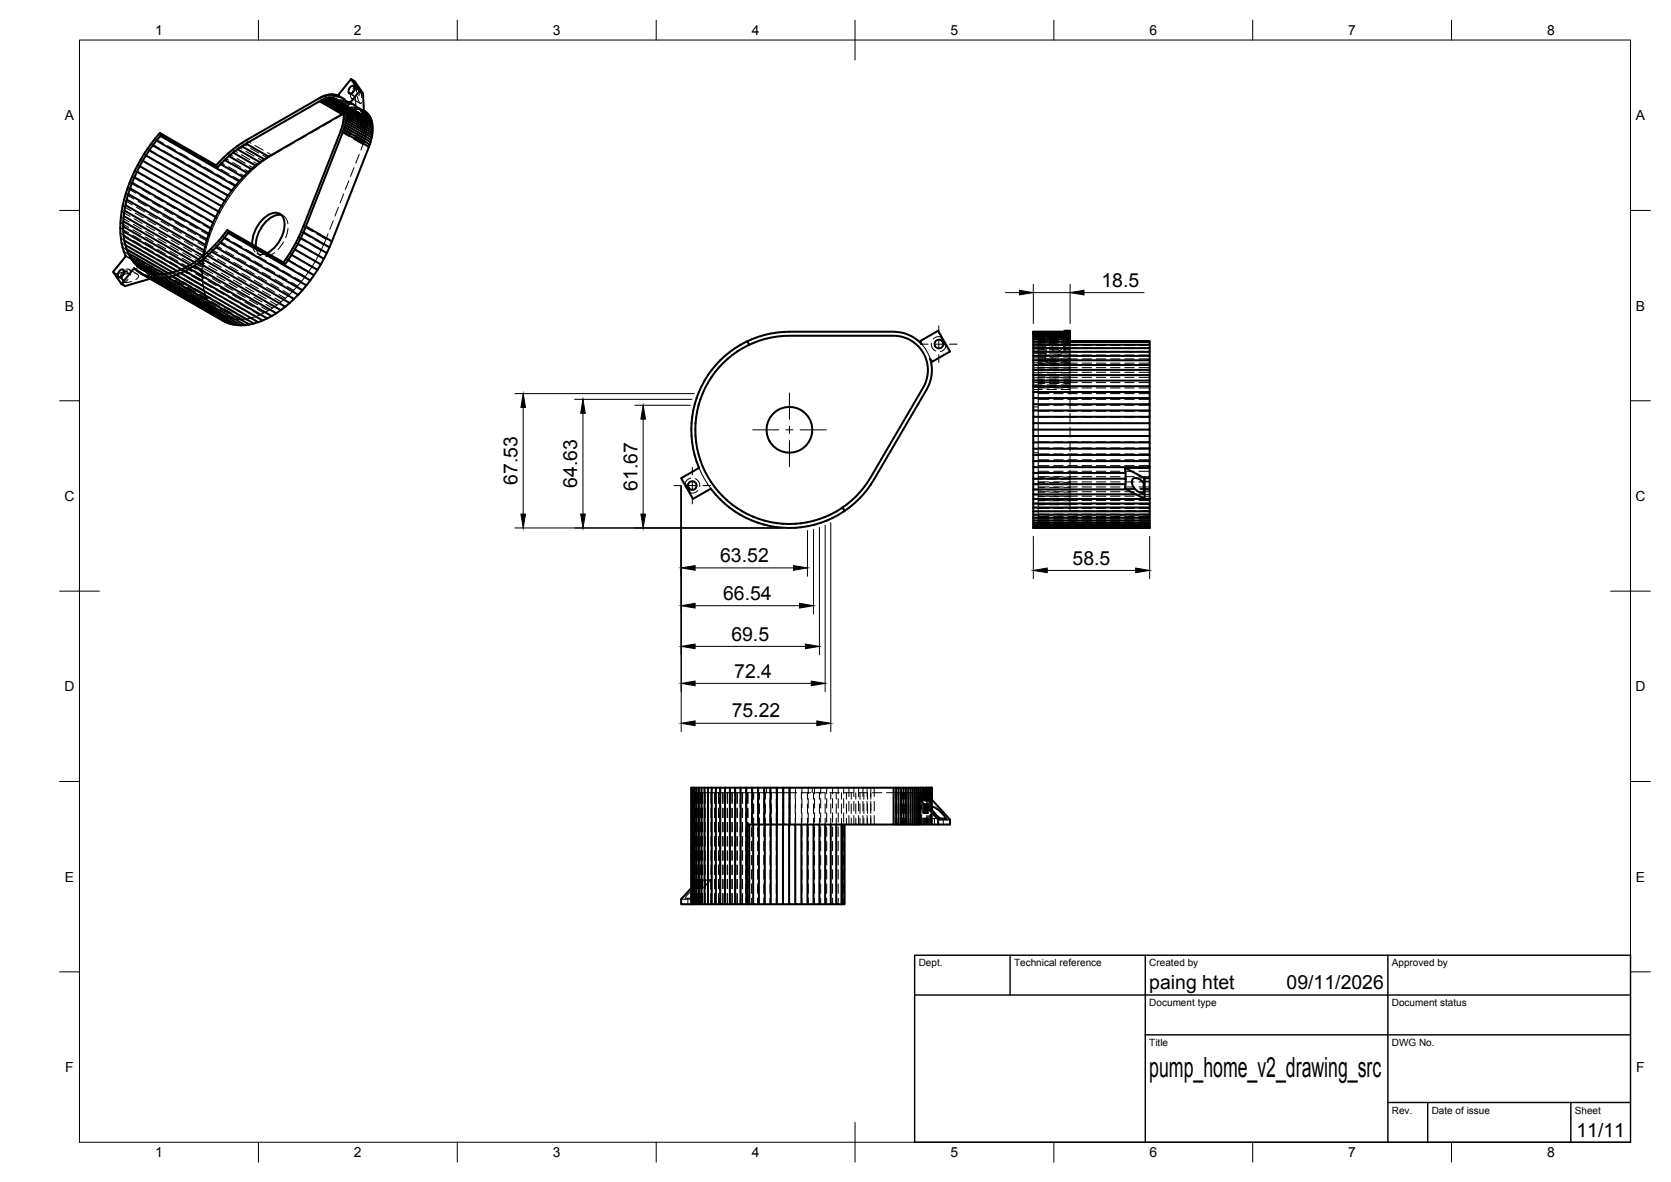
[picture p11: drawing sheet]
<svg xmlns="http://www.w3.org/2000/svg" width="420mm" height="297mm" viewBox="0 0 420 297" stroke-linecap="round" stroke-linejoin="round" font-family="sans-serif">
<defs><g id="words">
<text font-size="7" x="289" y="270.6">pump_home_v2_drawing_src</text>
<g font-size="4.9">
<text x="276.9" y="72.1">18.5</text>
<text x="130.1" y="121.9" transform="rotate(-90 130.1 121.9)">67.53</text>
<text x="145.1" y="122.6" transform="rotate(-90 145.1 122.6)">64.63</text>
<text x="160.3" y="123.4" transform="rotate(-90 160.3 123.4)">61.67</text>
<text x="181.1" y="141.3">63.52</text>
<text x="269.7" y="141.9">58.5</text>
<text x="181.8" y="150.8">66.54</text>
<text x="183.9" y="161">69.5</text>
<text x="184.6" y="170.3">72.4</text>
<text x="184" y="180.3">75.22</text>
<text x="289" y="248.5">paing htet</text>
<text x="323.5" y="248.5">09/11/2026</text>
<text x="396.4" y="285.7">11/11</text>
</g>
<g font-size="3.5">
<text x="39" y="8.8">1</text>
<text x="89" y="8.8">2</text>
<text x="139" y="8.8">3</text>
<text x="189" y="8.8">4</text>
<text x="239" y="8.8">5</text>
<text x="289" y="8.8">6</text>
<text x="339" y="8.8">7</text>
<text x="389" y="8.8">8</text>
<text x="16.3" y="30.2">A</text>
<text x="411.3" y="30.2">A</text>
<text x="16.3" y="78">B</text>
<text x="411.3" y="78">B</text>
<text x="16.2" y="125.9">C</text>
<text x="411.2" y="125.9">C</text>
<text x="16.2" y="173.7">D</text>
<text x="411.2" y="173.7">D</text>
<text x="16.3" y="221.6">E</text>
<text x="411.3" y="221.6">E</text>
<text x="16.4" y="269.4">F</text>
<text x="411.4" y="269.4">F</text>
<text x="39" y="290.8">1</text>
<text x="89" y="290.8">2</text>
<text x="139" y="290.8">3</text>
<text x="189" y="290.8">4</text>
<text x="239" y="290.8">5</text>
<text x="289" y="290.8">6</text>
<text x="339" y="290.8">7</text>
<text x="389" y="290.8">8</text>
</g>
<g font-size="2.5">
<text x="231" y="242.9">Dept.</text>
<text x="255" y="242.9">Technical reference</text>
<text x="289" y="242.9">Created by</text>
<text x="350" y="242.9">Approved by</text>
<text x="289" y="252.8">Document type</text>
<text x="350" y="252.8">Document status</text>
<text x="289" y="262.9">Title</text>
<text x="350" y="262.9">DWG No.</text>
<text x="350" y="279.9">Rev.</text>
<text x="360" y="279.9">Date of issue</text>
<text x="396" y="279.9">Sheet</text>
</g>
</g></defs>
<!-- layer: Visible -->
<g fill="none" stroke="#000" stroke-width=".51">
<path d="M88.3 19.9l-3.3 4 .3 .4-.1-.1M36.7 39.1l-.8 1.3 19.8 11.4M37.5 37.8l-.8 1.3 19.8 11.4M38.4 36.5l-.9 1.3 19.8 11.4M39.3 35.3l-.9 1.2 19.8 11.4M40.2 33.4l.4 .5M40.3 34.2l-1 1.1 19.9 11.4M57.6 39.2l-1.1 1 5.7 3.3M58.6 38.3l-1 .9 5.6 3.3M59.7 37.5l-1.1 .8 5.7 3.3M60.8 36.8l-1.1 .7 5.7 3.3M61.9 36.1l18.4-10.7 5.7 3.3-18.5 10.7z"/>
<path d="M61.9 36.1l-1.1 .7 5.6 3.2M67.5 39.4a37.2 37.2 0 0 0-16.1 23.6M80.3 25.4l.5-.2 5.6 3.3-.4 .2M81.2 25.1l5.2 3M81.2 25.1l-.4 .1M81.5 24.9l4.8 2.8M81.5 24.9l-.3 .2M81.9 24.8l4.3 2.5M81.9 24.8l-.4 .1M82.3 24.7l3.8 2.2M82.3 24.7l-.4 .1M82.7 24.7l3.3 1.9"/>
<path d="M82.7 24.7h-.4M83.1 24.6l2.7 1.6M83.1 24.6l-.4 .1M83.1 24.6h.3M83.4 24.6l2.2 1.3M83.4 24.6l.4 .1M83.8 24.7l1.6 1M83.8 24.7l.3 .1M84.1 24.8l1.1 .6M84.1 24.8l.3 .1M84.4 24.9a4.5 4.5 0 0 1 2 5.1l-.8 3-9.9 25.3-2.1 4.1-2.3 3.6-14.2-8.2a27.5 27.5 0 0 1-13.8 10.7 9.4 9.4 0 0 1-8.2-1.2l1.6 .9M84.4 24.9l.5 .3"/>
<path d="M85.2 24.2a4.7 4.7 0 0 0-4.9 .4l-19.6 11.4-3.3 2.6-3 3-14.2-8.2a38.6 38.6 0 0 0-10 23.9l.4 3.8 1 3.3-3.2 3.9 2.1 3.1M85.2 24.2l.1 .1M86.2 33.1l6.6 3.8-9.3 23.8-6.6-3.8zM86.4 28.5h.1M86.4 32.5l-.2 .6M86.6 31.9l-.2 .6 6.6 3.8-.2 .6M86.8 31.4l-.2 .5 6.6 3.8-.2 .6M86.9 30.8l-.1 .6 6.5 3.7-.1 .6M86.9 26.7l.1 .5 6.6 3.7v.5M86.9 26.7v-.2l.3 .4M86.9 26.7l.2 .1M87 30.3l-.1 .5 6.6 3.8-.2 .5"/>
<path d="M87 27.2l.1 .4 6.5 3.8 .1 .5M87.1 29.7l-.1 .6 6.6 3.7-.1 .6M87.1 27.6v.5l6.6 3.8v.5M87.1 29.2v.5l6.5 3.8v.5M87.1 28.1l.1 .5 6.5 3.8v.5M87.2 28.6l-.1 .6 6.6 3.7-.1 .6M88 22l.9-.4a1.23 1.23 0 0 1-1 1.9 .95 .95 0 0 1 .1-1.5zM89.1 22.6l-.3 .5M90.4 22.9l.9 .5 .3 6.1-4.4-2.6zM90.4 22.9l-2.1-3 .9 .5 2.1 3M91.5 27.8l.5 .4-.5-.3M91.5 27.9l.8 .5"/>
<path d="M91.5 28.2l1.3 .8M91.5 28.1l1.1 .6M91.5 28.5l1.5 .8M91.5 29l1.8 1.1M91.5 28.7l1.7 1M91.6 29.4l1.9 1.1M92 28.2l.8 .8M92.8 29l.5 1.1M93.3 30.1l.2 .4M93.5 30.5l.1 .4M30.9 56.9l.1 1.2 15.7 9.1M31 55.6l-.1 1.3 16.9 9.7"/>
<path d="M31 58.1l.1 1.2 14.5 8.4M31.1 54.3l-.1 1.3 17.9 10.3M31.1 59.3l.2 1.2 13.2 7.6M31.3 52.9l-.2 1.4 18.9 10.9M31.5 51.5l-.2 1.4 19.8 11.4M31.9 50.2l-.4 1.3 19.9 11.5M32.2 48.8l-.3 1.4 19.8 11.4M32.7 47.3l-.5 1.5 19.8 11.4M33.2 45.9l-.5 1.4 19.8 11.4M33.8 44.5l-.6 1.4 19.8 11.4M34.4 43.1l-.6 1.4 19.8 11.4M35.1 41.7l-.7 1.4 19.9 11.4"/>
<path d="M35.9 40.4l-.8 1.3 19.8 11.5M54.4 41.6l.3 .5M55.5 41.2l-.8 .9-14.1-8.2-.3 .3 19.8 11.4M56.4 59.8l-1 1.2 20.6 11.9M56.5 40.2l-1 1 5.6 3.3M57.1 57.8l.4 .5 14.1 8.2 .8-1.1M57.3 58.6l-.9 1.2 20.6 11.9M57.5 58.3l-.2 .3 20.7 11.9M70.8 54a5.7 5.7 0 0 0-5.3 3.6l-1 2.2-.2 2.1M76.3 58.4l-.7 1.4M76.9 56.9l-.6 1.5 6.5 3.8 .7-1.5M30 68.1l.9-.4a1.23 1.23 0 0 1-1 2 .95 .95 0 0 1 .1-1.6z"/>
<path d="M30.9 69.1h.1M31.1 68.8l-.3 .5M31.3 60.5l.2 1.1 12 6.9M31.5 61.6l.3 1 10.6 6.1M31.8 62.6l.4 1 9.2 5.3M32.2 63.6l.5 .9 7.7 4.4M32.7 64.5l.5 .8M33.7 66l-.5-.7 6.2 3.6M34.4 66.7l-.7-.7 4.8 2.8M35.1 67.3l-.7-.6 3.2 1.8M35.3 68.7l-1.6-1.3-3.2 4M37 69.4l-.8-.3 20.6 11.9"/>
<path d="M37.8 70l-6.4 1.9-.9-.5M38 69.6l-1-.2 20.7 11.9M38.9 69.8l-.9-.2 20.7 12M39.9 69.8h-1l20.7 11.9M41 69.8h-1.1l20.7 12M42 69.6l-1 .2 20.7 11.9M43.1 69.4l-1.1 .2 20.7 12M44.2 69.1l-1.1 .3 20.7 11.9M45.4 68.6l-1.2 .5 20.7 11.9M46.5 68.1l-1.1 .5 20.6 11.9M47.6 67.5l-1.1 .6 20.7 11.9M48.8 66.8l-1.2 .7 20.7 11.9"/>
<path d="M49.9 66l-1.1 .8 20.7 11.9M51 65.2l-1.1 .8 20.7 11.9M51.4 63l-.3 1.3M52.2 64.2l-1.2 1 20.7 11.9M53.2 63.2l-1 1 20.6 11.9M54.3 62.2l-1.1 1 20.7 11.9M55.4 61l-1.1 1.2 20.7 11.9M63.4 61.4a8.3 8.3 0 0 1 5.4-7.9 2.38 2.38 0 0 1 2.8 2.7 8.8 8.8 0 0 1-4.4 7.4M71.3 66l.3 .5M73.3 64.1l.8-1.4 6.6 3.7M74.1 62.7l.8-1.4 6.5 3.7M74.9 61.3l.7-1.5 6.6 3.8"/>
<path d="M79.8 67.8l-6.5-3.7-.9 1.3 6.6 3.8M82.8 62.2a36.5 36.5 0 0 1-15.6 17.8 11.7 11.7 0 0 1-11.2 .6l-20.7-11.9 .9 .4M181.8 91.3a23.8 23.8 0 0 1 16.8-6.9h26.1a8.6 8.6 0 0 1 7.4 13l-13.2 22.5a23.7 23.7 0 0 1-34.9 6.9 23.7 23.7 0 0 1-2.2-35.5zM187.9 85.8l.5 .8M267.4 83.4l.4-.3h1.2v.3M269 83.4h-9.2v49.3h29.3l-29.3-.1M269 83.4h-9.2M269 83.4v.2h-9.2M269 83.6v.2h-9.2M269 83.8v.4h-9.2M269 84.2v.5h-9.2M269 84.7v.5h-9.2"/>
<path d="M269 85.2v.6h20.1v.1h-29.3M289.1 85.9v.7h-29.3M289.1 86.6v.9h-29.3M289.1 87.5v.9h-29.3M289.1 88.4v1h-29.3M289.1 89.4v1.1h-29.3M289.1 90.5v1.2h-29.3M289.1 91.7v1.2h-29.3M289.1 92.9v1.4h-29.3M289.1 94.3v1.3h-29.3M289.1 95.6v1.5h-29.3M289.1 97.1v1.4h-29.3"/>
<path d="M289.1 98.5v1.5h-29.3M282.9 117.6l4.9 2.6v5.2M283 118.9l.1 1.4M289.1 100v1.6h-29.3M289.1 101.6v1.6h-29.3M289.1 103.2v1.5h-29.3M289.1 104.7v1.6h-29.3M289.1 106.3v1.7h-29.3M289.1 108v1.6h-29.3M289.1 109.6v1.6h-29.3M289.1 111.2v1.6h-29.3M289.1 112.8v1.5h-29.3"/>
<path d="M289.1 114.3v1.6h-29.3M289.1 115.9v1.5h-29.3M289.1 117.4v.2h-6.2l.1 1.3h-23.2M289.1 117.6v2.6h-1.3M211.9 127.5l.5 .9a24.7 24.7 0 0 0 7.4-8l13.2-22.5a9.6 9.6 0 0 0 .9-7.7l.4 .7 4.6-2.6-3-5.2-4.6 2.6 .4 .8a9.6 9.6 0 0 0-7-3.1h-26.1a24.6 24.6 0 0 0-22.8 34.2l-4.5 2.6 2.9 5.2 4.6-2.6a24.6 24.6 0 0 0 33.6 5.6M259.8 132.5h29.3v.1M259.8 132.2h29.3v.3M259.8 131.8h29.3v.4M259.8 131.3h29.3v.5M259.8 130.8h29.3v.5M259.8 130.1h29.3v.7M259.8 129.3h29.3v.8"/>
<path d="M259.8 128.5h29.3v.8M259.8 127.5h29.3v1M259.8 126.5h29.3v1M259.8 125.4h29.3v1.1M259.8 120.3h23.3l-.1 1.4M259.8 124.2h25.8M259.8 123h23.4M284.8 120.4a1.79 1.79 0 0 1 2.4 .5l.4 .5v2.5a3 3 0 0 1-3-3.2zM289.1 120.2v5.2h-1.3l-4.9-2.6 .1-1.1h-23.2M173.9 198v29.2h.2M174.1 198v29.2h.2M174.3 198v29.2h.4"/>
<path d="M174.7 198v29.2h.5M175.2 198v29.2h.5M175.7 198v29.2h.7M176.4 198v29.2h.8M177.2 198v29.2h.8M178 198v29.2h1M179 198v29.2h1M180 198v29.2h1.1M181.1 198v29.2h1.2M182.3 198v29.2h1.2M183.5 198v29.2h1.3M184.8 198v29.2h1.4"/>
<path d="M186.2 198v29.2h1.4M187.6 198v29.2h.3v-20h1.2M189.1 198v9.2h1.5M190.6 198v9.2h1.6M192.2 198v9.2h1.5M193.7 198v9.2h1.6M195.3 198v9.2h1.7M197 198v9.2h1.6M198.6 198h-24.8l.1 29.2M224.7 198h-26.1v9.2M225.3 198h-.6v9.2h-26.1M225.9 198h-.6v9.2h-.6"/>
<path d="M226.6 198h-.7v9.2h-.6M227.2 198h-.6v9.2h-.7M227.8 198h-.6v9.2h-.6M228.4 198h-.6v9.2h-.6M229 198h-.6v9.2h-.6M229.5 198h-.5v9.2h-.6M230 198h-.5v9.2h-.5M230.5 198h-.5v9.2h-.5M231 198h-.5v9.2h-.5M231.5 198h.4v3h-.6v6.2h4.6M231.5 198h-.5v9.2h-.5M231.5 198v3"/>
<path d="M231.9 198h1.1M232.3 198v3.1M232.7 198v3.2M233 198h.8M233 198v3.2M233.3 198v3.2M233.6 198v3.1l.2-.1M234 198h.1v3M234.1 198l.1 3M234.2 198l.1 3M234.3 198v3M188.4 207.2v20"/>
<path d="M189.4 207.2v20h1.4M190.8 207.2v20h1.5M192.3 207.2v20h1.5M193.8 207.2v20h1.5M195.3 207.2v20h1.6M196.9 207.2v20h1.5M198.4 207.2v20h1.6M200 207.2v20h1.5M201.5 207.2v20h1.5M203 207.2v20h1.6M204.6 207.2v20h1.4M206 207.2v20h1.5"/>
<path d="M207.5 207.2v20h1.4M208.9 207.2v20h1.4M210.3 207.2v20h1.3M211.6 207.2v20M211.9 207.2v20h-.3M212.4 207.2v20h-.5M231 207.2h.3M231.3 201l4.6 5M231.9 201l1.7 .1M234 201v-3h-.2v3h.5M234.3 201l4.6 5v1.2h-3v-1.2h3M234.3 202.7a6 6 0 0 1 3.6 3h-1.5l-1.7-1.7a1.03 1.03 0 0 1-.4-1.3z"/>
<path d="M173.8 223.2l-2.5 2.8v1.2h2.5M187.9 227.2h1.5"/>
<circle cx="236.1" cy="86.5" r="1.09"/>
<circle cx="198.5" cy="108" r="5.7"/>
<circle cx="174.1" cy="122" r="1.09"/>
</g>
<!-- layer: Hidden -->
<g fill="none" stroke="#000" stroke-width=".25">
<path d="M36.2 38.7l2.1 1.2M37.1 37.4l2.1 1.2M38 36.1l2.1 1.2M39 34.8l2.1 1.2M40 33.6l2.1 1.2M40.2 39.2l2.1 1.2M41.1 37.9l2.1 1.2M42.1 36.6l2.1 1.2M43.1 35.4l2.1 1.2M44.3 39.7l2 1.1M45.2 38.4l2.1 1.2M46.2 37.2l2.1 1.2"/>
<path d="M49.3 39l2.1 1.2M56.3 39.5l1.2 .7M57.4 38.6l1.2 .7M58.5 37.6l1.2 .7M59.6 36.8l1.2 .7M59.6 39.8l2.1 1.2M60.7 38.9l2.1 1.2M60.7 36l1.3 .7M61.8 38l2.1 1.2M61.9 35.3l1.2 .7M63 37.3l2 1.1M64.1 36.6l2.1 1.1"/>
<path d="M64.9 39.8l1.2 .7M66.1 39l1.2 .7M67.2 38.3l1.2 .7M68.4 39a38.5 38.5 0 0 0-17.5 30.2 13.2 13.2 0 0 0 4.3 10.8l.8 .6M71 37.6l-2.6 1.4M74 35.8l-2 1.2M77.2 34l-2.1 1.2M80.2 32.2l-2 1.2M80.3 24.6l1.3 .7M80.8 24.4l1.2 .7M81.2 24.2l1.2 .7M81.7 24l1.2 .7"/>
<path d="M82.1 23.9l1.2 .7M82.5 23.8l1.3 .7M82.6 25.9l2 1.2M83 23.7l1.2 .7M83 25.7l2.1 1.2M83.3 30.5l-2 1.2M83.4 23.7l1.2 .7M83.5 25.5l2.1 1.2M83.8 23.7l1.2 .7M83.9 25.3l2.1 1.2M84.1 23.8l1.2 .7M84.3 25.2l2.1 1.2"/>
<path d="M84.5 23.9l1.2 .7M84.7 25l2.3 1.4M84.8 25.1l2.1 1.3-1.7-1M84.9 24l1.2 .7M84.9 25.2l2.6 1.6M85 23.9l1.7 1M85.2 25l2.1 1.2M85.3 24.3l6.2 3.5M85.4 25.7l1.5 .8M85.4 25.7l2.3 1.3M85.6 25l2.1 1.2M85.6 25.9l1.2 .7"/>
<path d="M85.6 33l2.3 1.4M85.6 26l2.3 1.3M85.7 27.7l3 1.8M85.8 26.2l2.9 1.7M85.8 32.5l2.3 1.4M85.8 26.3l2.3 1.3M86 26.6l2.3 1.3M86 32l2.3 1.3M86 25l2.1 1.2M86.1 26.9l1.9 1.1M86.1 27.5l1.2 .7M86.1 27l2.4 1.3"/>
<path d="M86.1 31.5l2.3 1.3M86.2 27.3l1.4 .8M86.2 31l2.4 1.3M86.3 27.3l2.3 1.4M86.3 27.7l.9 .5M86.3 27.7l2.3 1.3M86.3 30.5l2.3 1.3M86.4 25.1l2.1 1.2M86.4 28.1l.4 .2M86.4 30l2.3 1.3M86.4 28.6l2.4 1.3M86.4 29l2.4 1.4"/>
<path d="M86.4 29.5l2.4 1.3M86.6 27.3l1.2 .7M86.7 25.2l2.1 1.2M86.8 28.3l-.4 .2M86.9 26.5l1.7 1M87 27.1l1.2 .7M87.1 26.8l1.7 1M87.2 28.2l-.4 .1M87.3 28.2l-2.9 1.7M87.5 27l1.2 .7M87.6 28.1l-.4 .1M87.8 25.4l1.7 1 .3 .4"/>
<path d="M87.8 28l-.5 .2M87.8 27.2l1.3 .7M87.9 23.5l1 .6M87.9 26.9l2.7 1.6M87.9 27.1l1.5 .9M87.9 27l1.8 1.1M88 28l-.4 .1M88 27l2.3 1.3M88.1 25.9l3.4 2M88.2 23.3a.95 .95 0 0 0 0 1.1 .95 .95 0 0 0 1 .4M88.2 27.8l-.4 .2M88.3 26.8l1.2 .7"/>
<path d="M88.3 27.9l-.3 .1M88.3 27.9h.8M88.5 24.8l2.1 1.2M88.5 27.4l2.3 1.3M88.7 27.7l-.5 .1M88.7 26.8l1.2 .7M88.8 23.1a.6 .6 0 0 0 0 .9 .6 .6 0 0 0 .8-.1M88.8 27.6l2.3 1.3M88.9 21.6l1.1 .6M89 35l2.3 1.3M89 27.9l2.6 1.5M89.1 27.9l.3 .1"/>
<path d="M89.1 22.6a.59 .59 0 0 1 .7-.5 .59 .59 0 0 1 .4 .8M89.1 26.8l1.2 .7M89.2 20.4l.1 2.4M89.2 34.5l2.3 1.3M89.2 28.2l2.3 1.3M89.3 33.9l2.3 1.4M89.3 24l.2 2.4M89.3 28.5l2.4 1.4M89.4 28l.3 .1M89.5 26.9l1.2 .7M89.5 28.9l2.3 1.3M89.5 33.4l2.3 1.4"/>
<path d="M89.5 27.5h.8M89.5 27.5l-.8 .2M89.6 28.1l1.7 .9M89.6 32.9l2.3 1.4M89.6 29.3l2.3 1.3M89.7 29.6l2.3 1.4M89.7 32.4l2.3 1.3M89.7 21.5l-.9 .8M89.7 28.1l.6 .2M89.7 30.1l2.4 1.3M89.7 31.9l2.4 1.4M89.8 30.5l2.3 1.3"/>
<path d="M89.8 31l2.3 1.3M89.8 31.4l2.3 1.4M89.8 27l1.2 .7M89.9 26.9l1.1 1.5M89.9 24.3a1.88 1.88 0 0 0 .8 1.7l.2-.3M90.1 27.1l1.4 .8M90.2 27.1l1.2 .7M90.3 27.4l1.2 .7M90.3 27.5l.4 .1M90.3 38.8l-.8 2.2M90.3 28.3l.3 .2M90.5 27.7l1 .5"/>
<path d="M90.6 28.5l.2 .2M90.7 27.6l.3 .1M90.7 23l.3 1.5M90.7 23l-1-1.5v1.6M90.7 23l-.5 1.1M90.7 28l.8 .5M90.8 28.7l.3 .2M91 27.7l.4 .1M91.1 28.9l.4 .6M91.2 28.8l.3 .2M91.2 28.8l.1 .2M91.3 29l.3 .5"/>
<path d="M91.3 36.3l-.6 1.4M91.4 27.8l.3 .2M91.5 29.5l.2 .4M91.5 35.8l-.2 .5M91.5 28.7l-.5-.3 .2 .4M91.6 35.3l-.1 .5M91.7 29.9l.1 .3M91.8 34.8l-.2 .5M91.8 30.2l.1 .4M91.9 30.6l.1 .4M91.9 34.3l-.1 .5M92 31l.1 .4"/>
<path d="M92 33.7l-.1 .6M92.1 31.4v.4M92.1 33.3l-.1 .4M92.1 31.8v.5M92.1 32.8v.5M92.1 32.3v.5M30.2 57.3l2.1 1.2M30.3 58.6l2.1 1.2M30.3 56l2.1 1.2M30.4 54.6l2.1 1.2M30.4 59.8l2.1 1.3M30.6 53.2l2.1 1.2"/>
<path d="M30.8 51.7l2.1 1.2M31.2 50.3l2.1 1.2M31.6 48.8l2.1 1.2M32.1 47.3l2 1.2M32.6 45.9l2.1 1.2M33.2 44.4l2.1 1.2M33.4 59.1l2 1.2M33.4 57.7l2.1 1.2M33.5 56.4l2.1 1.2M33.7 55l2.1 1.2M33.9 43l2.1 1.1M34 53.5l2 1.2"/>
<path d="M34.3 52.1l2.1 1.2M34.6 41.5l2.1 1.2M34.7 50.6l2.1 1.2M35.2 49.1l2.1 1.2M35.4 40.1l2.1 1.2M35.7 47.7l2.1 1.2M36.3 46.2l2.1 1.2M36.5 59.5l2.1 1.2M36.6 58.2l2.1 1.1M36.8 56.8l2.1 1.1M37 44.7l2.1 1.2M37.1 55.3l2 1.2"/>
<path d="M37.4 53.9l2.1 1.1M37.7 43.3l2.1 1.2M37.8 52.4l2.1 1.2M38.3 50.9l2 1.2M38.5 41.9l2.1 1.2M38.8 49.5l2.1 1.1M39.3 40.5l2.1 1.2M39.4 48l2.1 1.2M39.7 60l2.1 1.1M39.9 58.5l2.1 1.2M40.1 46.5l2.1 1.2M40.2 57.1l2 1.2"/>
<path d="M40.5 55.6l2.1 1.2M40.8 45.1l2.1 1.2M40.9 54.2l2.1 1.2M41.4 52.7l2 1.2M41.6 43.7l2.1 1.2M41.9 51.2l2.1 1.2M42.4 42.3l2.1 1.2M42.5 49.8l2.1 1.2M43.2 48.3l2.1 1.2M43.3 58.9l2 1.2M43.3 41l2.1 1.1M43.6 57.4l2.1 1.2"/>
<path d="M43.9 46.9l2.1 1.2M44 56l2.1 1.2M44.5 54.5l2 1.2M44.7 45.5l2.1 1.2M45 53l2.1 1.2M45.5 44.1l2.1 1.2M45.6 51.5l2.1 1.2M46.3 50.1l2 1.2M46.4 42.7l2.1 1.2M46.7 59.2l2 1.2M47 48.6l2.1 1.3M47.1 57.7l2.1 1.2"/>
<path d="M47.3 41.4l2.1 1.2M47.6 56.3l2 1.2M47.8 47.3l2.1 1.1M48.1 54.8l2.1 1.2M48.3 40.2l2.1 1.2M48.6 45.9l2.1 1.2M48.7 53.3l2.1 1.2M49.4 51.9l2.1 1.2M49.5 44.5l2.1 1.2M50.1 50.4l2.1 1.2M50.2 59.5l2.1 1.2M50.4 43.2l2.1 1.2"/>
<path d="M50.7 58l2 1.3M50.9 49l2.1 1.2M51.2 56.6l2.1 1.2M51.4 42l2.1 1.2M51.7 47.7l2.1 1.1M51.8 55.1l2.1 1.2M52.4 40.8l2.1 1.2M52.5 53.7l2.1 1.1M52.6 46.3l2.1 1.2M53.2 52.2l2.1 1.2M53.6 45l2 1.2M54 50.8l2.1 1.2"/>
<path d="M54.5 43.8l2.1 1.1M54.8 49.4l2.1 1.2M55.2 40.6l1.2 .7M55.5 42.6l2.1 1.1M55.7 48.1l2.1 1.2M56 59.3l1.7 .9M56.6 46.8l2.1 1.2M56.9 58.1l1.7 .9M57.4 41.9l2.1 1.2M57.6 45.5l2.1 1.2M58.5 40.8l2.1 1.2M58.6 44.3l2.1 1.2"/>
<path d="M59.6 59.6l2.1 1.2M60.5 43.7l1.2 .7M61.6 42.6l1.2 .7M62.7 41.6l1.2 .7M63.8 40.7l1.2 .7M70.4 53.7l.8 .5M70.8 54l1 .7 .4 .8 .2 .7M72.4 57.4l-.6 2.3M75.1 59.7l2.3 1.3M75.7 58.3l2.3 1.3M76.3 56.9l2.3 1.3M79.7 58.8l2.3 1.3"/>
<path d="M82.5 58.7l-.5 1.4M83.8 55.4l-.9 2.2M85.1 52.1l-.9 2.2M86.4 48.8l-.9 2.2M87.7 45.4l-.9 2.3M89 42.1l-.9 2.2M28.4 68.3l.9 .5M29.3 68.8l.7 1.1M29.9 69.7l1 .6M30.6 61.1l2.1 1.1M30.7 70.9l.7 1M30.8 68.4l-.6 1.1"/>
<path d="M30.8 69.3a.59 .59 0 0 0 0 .9 .59 .59 0 0 0 .8-.1M30.8 62.2l2.1 1.2M30.8 69.1l-.6 .4 1 1.5M30.9 67.8l1.1 .6M31.1 68.8a.59 .59 0 0 1 .7-.5 .59 .59 0 0 1 .4 .8M31.2 63.3l2 1.2M31.6 64.3l2 1.2M31.6 64.4l1.7 .9M31.7 67.7a.94 .94 0 0 1 1.1 .3 .94 .94 0 0 1-.1 1.2M32.1 68l-2.8 .8M32.2 70.2l-1 .8M32.4 67.7l2.1 1.2"/>
<path d="M32.7 68.6l-1.8 .5M33.1 70.7l-1.9 .3M33.4 60.4l2.1 1.2M33.5 61.6l2.1 1.2M33.7 62.9l2.1 1.1M33.7 67.4l1.7 1M33.8 67.5l2.1 1.2M33.9 68.7a.79 .79 0 0 1 .9 .6 .79 .79 0 0 1-.6 .9M34 64l2 1.2M34.3 65.1l2 1.1M34.3 65.9l1.7 1 .3 .8M34.5 68.1l2.1 1.2"/>
<path d="M34.7 66.1l2 1.2M35.8 67.8l1.7 .9M36 66.9l-2.8 .8M36.3 67.7l1.5 .8M36.3 67.7l.5 .8M36.4 69l1.7 1M36.4 60.9l2.1 1.2M36.5 62.2l2.1 1.2M36.6 63.4l2.1 1.2M36.6 68.2l4 2.3M36.8 64.6l2 1.2M36.9 69.3l2.1 1.2"/>
<path d="M37 65.8l2.1 1.2M37.4 66.8l2 1.2M37.4 69.3l-.6-.8 1.5 .9M37.5 68.5l1.6 1M37.6 68.5l1.6 1M37.7 69.9l2 1.2M37.8 67.8l2 1.2M38.1 70l-.7-.7 1.5 .9M38.1 70h-.3M38.4 68.7l1.6 1M38.5 68.8l2.4 1.3M38.8 69.1l2.1 1.2"/>
<path d="M39.3 68.9l1.6 .9M39.3 69.7l2.9 1.7M39.3 70l2.1 1.1M39.4 68.9l1.6 .9M39.6 62.7l2 1.1M39.6 64l2.1 1.2M39.6 61.3l2.1 1.2M39.7 65.2l2.1 1.2M39.9 66.4l2.1 1.2M40 70.7l2 1.3M40 71.1l2.1 1.2M40.1 67.5l2.1 1.2"/>
<path d="M40.1 70l2.1 1.2M40.2 70l2.1 1.3M40.2 68.9l1.7 1M40.4 68.9l2.4 1.4M40.5 68.6l2 1.2M40.7 71.7l2.1 1.2M40.9 69.6l2 1.2M41 70.3l2.1 1.2M41.2 68.9l1.7 .9M41.4 68.9l1.7 .9M41.6 71.1l2 1.2M41.9 70.7l2 1.2"/>
<path d="M41.9 70.9l2.1 1.2M42 70.4l2 1.2M42.1 70.4l2 1.2M42.2 68.7l1.7 1M42.4 71.5l2 1.2M42.4 68.7l2.6 1.5M42.4 71.7l2.1 1.2M42.7 64.4l2 1.2M42.7 63.1l2.1 1.2M42.7 65.8l2 1.1M42.8 61.7l2.1 1.2M42.8 67l2.1 1.2"/>
<path d="M42.9 70.5l2.1 1.2M43 68.2l2 1.2M43 60.3l2.1 1.2M43.1 72.5l2 1.2M43.1 72.9l2.1 1.2M43.2 72l2.1 1.2M43.2 71.8l2.2 1.2M43.2 69.3l2.1 1.2M43.3 68.5l1.7 1M43.5 68.5l1.8 1M43.6 70.4l2 1.2M43.8 70.9l2.1 1.2"/>
<path d="M43.9 73.5l2 1.2M43.9 70.4l2.1 1.2M44 71.4l2 1.2M44.1 72.1l2.1 1.2M44.1 70.4l2.1 1.2M44.4 68.2l1.6 .9M44.5 68.1l1.2 .7M44.7 72.9l2.1 1.2M44.9 70.3l2.1 1.2M45 72.5l2 1.2M45 72.7l2.1 1.2M45 72.2l2.1 1.2"/>
<path d="M45.1 72.2l2.1 1.2M45.4 67.8l1.7 .9M45.5 73.3l2 1.2M45.6 73.5l2 1.2M45.6 67.7l2.1 1.2M45.7 66.2l2.1 1.2M45.8 64.9l2.1 1.2M45.8 67.5l2.1 1.2M45.9 68.8l2.1 1.2M45.9 63.5l2.1 1.2M46 70l2 1.2M46 70.8l2 1.2"/>
<path d="M46 72.2l2.1 1.2M46.1 70l2.3 1.3M46.1 62.1l2.1 1.2M46.2 74.3l2 1.2M46.2 74.7l2.1 1.2M46.3 73.8l2.1 1.1M46.3 73.6l2.2 1.2M46.3 71.1l2.1 1.2M46.4 60.7l2 1.2M46.5 67.3l1.7 .9M46.7 72.2l2 1.2M46.7 67.2l1.5 .9"/>
<path d="M46.8 69.4l2 1.2M46.9 72.7l2.1 1.2M46.9 75.3l2.1 1.2M47 72.2l2.1 1.2M47.1 69.7l2 1.2M47.1 73.2l2 1.2M47.2 72.2l2.1 1.2M47.2 73.9l2.1 1.1M47.6 66.7l1.7 .9M47.8 66.6l3 1.7M47.8 74.7l2 1.2M48 72.1l2.1 1.1"/>
<path d="M48.1 74.3l2 1.2M48.1 74.5l2.1 1.2M48.1 69.3l2.1 1.2M48.2 74l2 1.2M48.3 74l2 1.2M48.6 75.1l2.1 1.2M48.6 75.3l2.1 1.2M48.7 66l1.7 1M48.8 69.5l2.1 1.2M48.9 68l2 1.2M48.9 65.9l1.9 1.1M48.9 69.3l2.1 1.2"/>
<path d="M48.9 66.7l2.1 1.2M49 70.6l2.1 1.2M49 65.3l2.1 1.2M49.1 71.8l2 1.2M49.1 72.5l2.5 1.5M49.1 74l2.1 1.2M49.2 71.8l2.1 1.2M49.2 63.9l2.1 1.2M49.2 68.8l2.1 1.2M49.3 68.7l1.5 .8M49.3 76.1l2 1.2M49.3 76.5l2.1 1.1"/>
<path d="M49.4 75.5l2.1 1.2M49.4 75.4l2.2 1.2M49.4 72.9l2.1 1.2M49.4 62.4l2.1 1.3M49.8 74l2 1.2M49.8 61l2.1 1.2M49.8 65.3l1.7 .9M49.9 71.2l1.2 .7M50 65.2l.9 .5M50 74.5l2.5 1.4M50 77.1l2.1 1.1M50.1 74l2.1 1.2"/>
<path d="M50.1 71.5l2.1 1.2M50.2 75l2 1.2M50.3 68.2l2.1 1.2M50.3 75.6l2.1 1.2M50.3 74l1.7 1M50.9 76.5l2 1.1M50.9 64.4l1.6 1M51.1 64.3h.1M51.1 73.8l2.1 1.2M51.2 76.1l2.4 1.3M51.2 71.1l2.1 1.2M51.2 76.2l1.5 .9"/>
<path d="M51.2 75.8l2.1 1.1M51.4 75.8l1.6 .9M51.4 67.5l2.1 1.3M51.7 76.9l2 1.1M51.7 77.1l1.6 .9M52 63.5l1.6 1M52.2 73.6l2.1 1.2M52.2 75.8l2.1 1.2M52.3 70.6l2.1 1.2M52.3 77.9l1.5 .8M52.4 78.2l2.1 1.2M52.5 66.8l2.1 1.2"/>
<path d="M52.5 77.3l2.4 1.4M52.5 77.2l2.1 1.2M52.6 77.2l1.6 .9M53 62.6l1.7 .9M53.1 78.9l2.1 1.1M53.2 75.8l2.1 1.1M53.2 73.3l2.1 1.2M53.4 70l2.1 1.2M53.4 77.4l2.1 1.2M53.6 66l2 1.2M54 78.2l1.6 1M54 61.5l1.7 1"/>
<path d="M54.2 75.6l2.1 1.2M54.3 72.9l2.1 1.2M54.3 77.6l2.1 1.1M54.5 69.3l2.1 1.2M54.7 65.1l2 1.2M54.8 78.6l1.6 1M55 60.5l1.7 .9M55.3 75.4l2 1.2M55.3 77.6l2.1 1.2M55.4 72.4l2.1 1.2M55.6 68.6l2.1 1.2M55.6 79l1.7 .9"/>
<path d="M55.7 64.1l2.1 1.2M56.3 77.5l2.1 1.2M56.3 75.1l2.1 1.2M56.5 71.8l2.1 1.2M56.5 79.2l1.6 .9M56.7 67.8l2 1.1M56.7 63.1l2.1 1.2M57.3 77.4l2.1 1.2M57.4 74.7l2.1 1.1M57.4 79.3l1.7 1M57.6 71.1l2.1 1.2M57.7 62l2.1 1.2"/>
<path d="M57.7 66.9l2.1 1.2M58.4 77.2l2 1.2M58.4 79.4l1.6 .9M58.5 74.2l2.1 1.1M58.7 60.8l2 1.2M58.7 70.4l2 1.2M58.8 65.9l2.1 1.2M59.4 79.3l1.6 1M59.4 76.9l2.1 1.1M59.6 73.6l2.1 1.2M59.8 69.6l2 1.1M59.8 64.9l2.1 1.2"/>
<path d="M60.4 79.2l1.7 .9M60.5 76.4l2.1 1.2M60.7 72.9l2.1 1.2M60.8 63.8l2.1 1.2M60.8 68.7l2.1 1.1M61.5 79l1.6 .9M61.6 76l2.1 1.1M61.8 62.6l2 1.2M61.8 72.2l2.1 1.1M61.9 67.7l2 1.2M62.5 78.6l1.7 1M62.7 75.4l2.1 1.1"/>
<path d="M62.7 61.4l2.1 1.2M62.9 71.3l2 1.2M62.9 66.7l2.1 1.1M63.4 61.4l.2 1 .6 .9M63.6 78.2l1.7 1M63.8 74.7l2 1.2M63.9 65.6l2.1 1.1M63.9 70.4l2.1 1.2M64.3 61.9l.4 1.5 1 .9M64.6 63.7l.9 .5M64.7 77.7l1.6 1M64.9 64.4l2.1 1.2"/>
<path d="M64.9 73.9l2.1 1.2M65 69.5l2.1 1.2M65.8 77.1l1.6 1M65.8 63.2l2.1 1.2M66 73.1l2 1.2M66 68.4l2.1 1.2M66.9 76.5l1.6 .9M67 67.3l2.1 1.2M67 72.2l2.1 1.2M67.2 63.6l-1 .3h-1M68 66.2l2 1.2M68 75.7l1.6 1"/>
<path d="M68.1 71.3l2 1.1M68.9 65l2.1 1.2M69 63.5l-1.3 .7-.8 .3M69.1 74.9l1.6 .9M69.1 70.2l2.1 1.2M70.1 69.1l2.1 1.2M70.1 74l1.7 1M71.1 68l2 1.2M71.2 73l1.6 1M71.3 60.8l-1.4 1.9M72 65l2.3 1.3M72 66.8l2.1 1.2"/>
<path d="M72.2 72l1.7 .9M72.8 63.7l2.3 1.3M73.2 70.9l1.6 .9M73.6 62.4l2.3 1.3M74.2 69.8l1.6 .9M74.4 61l2.3 1.4M75.1 68.6l1.7 .9M75.3 66.9l2.3 1.3M76.2 65.6l2.3 1.4M77 64.3l2.3 1.3M77.7 63l2.3 1.3M78.4 61.6l2.3 1.3"/>
<path d="M79.1 60.2l2.3 1.3M82 60.1a35.8 35.8 0 0 1-15.7 18.6 11.4 11.4 0 0 1-10.7 .5 11.2 11.2 0 0 1-4.8-9.7v-2.5l.3-2.7M231.7 86.5a9.8 9.8 0 0 1 2.2 3.7M234.2 86.3a1.87 1.87 0 0 0 1.1 1.9M234.7 85.2l.7-.5 1-.1 1.4 2.5-.6 .9-.7 .3M259.8 89.9h3.1l-.1 1M259.8 89.4h3.2l-.1 .5M259.8 97.9h2.2M259.8 97.3h2.2M259.8 96.7h2.2M259.8 96.1h11.1M259.8 95.6h2.2"/>
<path d="M259.8 94.9h2.2M259.8 94.3h2.2M259.8 93.7h2.2M259.8 93.1h2.9M259.8 91.8h2.2M259.8 91.2h2.2M259.8 90.6h2.2M259.8 86.2h2.2M259.8 85.8h2.2M259.8 85.4h2.2M259.8 85h2.2M259.8 84.7h2.9"/>
<path d="M259.8 84.4h2.9M259.8 84.1h2.2M259.8 83.9h2.2M259.8 83.7h2.2M259.8 83.6h2.2M259.8 83.5h2.2M259.8 83.4h2.2M259.8 87.2h3.2M259.8 88.2h3.2M259.8 88.8h3.2M259.8 87.7h3.2M261 84.4v47.3h2.7"/>
<path d="M261 90.2h9.9M261 84.4h1.7M261 84.5h1.7M261 84.8h1.7M261 85h1.7M261 85.3h1.7M261 85.5h1.7M261 85.8h1.7M261 86.2h1.7M261 86.5h1.7M261 86.9h1.7M261 87.3h1.7"/>
<path d="M261 87.8h1.7M261 88.7h1.7M261 89.2h2.7M261 89.7h1.7M261 90.3h1.7M261 90.8h1.7M261 91.4h1.7M261 91.9h1.7M261 92.5h1.7M261 93.6h1.7M261 94.2h1.7M261 94.7h1.7"/>
<path d="M261 95.3h1.7M261 95.8h1.7M261 96.4h1.7M261 96.9h1.7M261 97.4h1.7M261 85.2h1.7M261 85.6h1.7M261 86.8h2.7M261 87.5h2.7M261 88.3h2.7M261 91.3h2.7M261 93.6h2.7"/>
<path d="M261 94.8h2.7M261 97.5h2.7M261 98.9h2.7M262.9 86.7l.1 2.7M263.2 97.9h2.4M263.2 97.3h2.4M263.2 96.7h2.4M263.2 95.6h2.4M263.2 94.9h2.4M263.2 94.3h2.4M263.2 93.7h2.4M263.2 93.1h3.1"/>
<path d="M263.2 91.8h2.4M263.2 91.2h2.4M263.2 90.6h2.4M263.2 86.2h2.4M263.2 85.8h2.4M263.2 85.4h2.4M263.2 85h2.4M263.2 84.7h3.1M263.2 84.4h3.1M263.2 84.1h2.4M263.2 83.9h2.4M263.2 83.7h2.4"/>
<path d="M263.2 83.6h2.4M263.2 83.5h2.4M263.2 83.4h2.4M263.9 84.4h2.4M263.9 84.5h2.4M263.9 84.8h2.4M263.9 85h2.4M263.9 85.3h2.4M263.9 85.5h2.4M263.9 85.8h2.4M263.9 86.2h2.4M263.9 86.5h2.4"/>
<path d="M263.9 86.9h2.4M263.9 87.3h2.4M263.9 87.8h2.4M263.9 88.2h2.4M263.9 88.7h2.4M263.9 89.2h3.4M263.9 89.7h2.4M263.9 90.3h2.4M263.9 90.8h2.4M263.9 91.4h2.4M263.9 91.9h2.4M263.9 92.5h2.4"/>
<path d="M263.9 93.6h2.4M263.9 94.2h2.4M263.9 94.7h2.4M263.9 95.3h2.4M263.9 95.8h2.4M263.9 96.4h2.4M263.9 96.9h2.4M263.9 97.4h2.4M263.9 85.2h2.4M263.9 85.6h2.4M264.5 84.8l-1.7 .9M264.8 89.9l-2 1h2.5"/>
<path d="M264.9 86.8h2.4M264.9 87.5h2.4M264.9 88.3h2.4M264.9 91.3h2.4M264.9 93.6h2.4M264.9 94.8h2.4M264.9 97.5h2.4M264.9 98.9h2.4M265 86.1a1.69 1.69 0 0 0-.1 2.1M265.3 86.5l-5.5 .2M265.3 85.7h-2.5v.8M266.5 90.9h2.5"/>
<path d="M266.5 86.5h2.5M266.5 85.7h2.5v13.4M266.8 97.9h2.2M266.8 97.3h2.2M266.8 96.7h2.2M266.8 95.6h2.2M266.8 94.9h2.2M266.8 94.3h2.2M266.8 93.7h2.2M266.8 93.1h2.2M266.8 91.8h2.2M266.8 91.2h2.2"/>
<path d="M266.8 90.6h2.2M266.8 86.2h2.2M266.8 85.8h2.2M266.8 85.4h2.2M266.8 85h2.2M266.8 84.7h2.2M266.8 84.4h2.2M266.8 84.1h2.2M266.8 83.9h2.2M266.8 83.7h2.2M266.8 83.6h2.2M266.8 83.5h2.2"/>
<path d="M266.8 83.4h2.2M267.3 84.6h.2M267.4 83.4l-1.8 .9M267.4 84.4h1.6M267.4 84.5h1.6M267.4 84.8h1.6M267.4 85h1.6M267.4 85.3h1.6M267.4 85.5h1.6M267.4 85.8h1.6M267.4 86.2h1.6M267.4 86.5h1.6"/>
<path d="M267.4 86.9h1.6M267.4 87.3h1.6M267.4 87.8h1.6M267.4 88.2h1.6M267.4 88.7h1.6M267.4 89.2h3.5M267.4 89.7h1.6M267.4 90.3h1.6M267.4 90.8h1.6M267.4 91.4h1.6M267.4 91.9h1.6M267.4 92.5h1.6"/>
<path d="M267.4 93.6h1.6M267.4 94.2h1.6M267.4 94.7h1.6M267.4 95.3h1.6M267.4 95.8h1.6M267.4 96.4h1.6M267.4 96.9h1.6M267.4 97.4h1.6M267.4 85.2h1.6M267.4 85.6h1.6M267.5 87.1l-.5 .6-.9 .6M267.5 84.6l-.8 .1-.9 .5"/>
<path d="M267.5 87.1v1.3h-2M267.5 84.6v1.3M267.5 87.6h1.5M267.8 83.1v2M267.8 86.3v2M268.5 86.8h2.4M268.5 87.5h2.4M268.5 88.3h2.4M268.5 91.3h2.4M268.5 93.6h2.4M268.5 94.8h2.4M268.5 97.5h2.4"/>
<path d="M268.5 98.9h2.4M269 88.3h-1.2l-2 1.1M269 86.6h2.3M270.9 92.4h-11.1M272.1 90.2h2.4M272.1 96.1h2.4M272.1 92.4h2.4M272.1 89.2h2.4M272.1 86.8h2.4M272.1 87.5h2.4M272.1 88.3h2.4M272.1 91.3h2.4"/>
<path d="M272.1 93.6h2.4M272.1 94.8h2.4M272.1 97.5h2.4M272.1 98.9h2.4M272.5 86.6h2.4M275.7 90.2h2.3M275.7 96.1h2.3M275.7 92.4h2.3M275.7 89.2h2.3M275.7 86.8h2.3M275.7 87.5h2.3M275.7 88.3h2.3"/>
<path d="M275.7 91.3h2.3M275.7 93.6h2.3M275.7 94.8h2.3M275.7 97.5h2.3M275.7 98.9h2.3M276.1 86.6h2.4M279.2 90.2h2.4M279.2 96.1h2.4M279.2 92.4h2.4M279.2 89.2h2.4M279.2 86.8h2.4M279.2 87.5h2.4"/>
<path d="M279.2 88.3h2.4M279.2 91.3h2.4M279.2 93.6h2.4M279.2 94.8h2.4M279.2 97.5h2.4M279.2 98.9h2.4M279.7 86.6h2.3M282.8 90.2h2.4M282.8 96.1h2.4M282.8 92.4h2.4M282.8 89.2h2.4M282.8 86.8h2.4"/>
<path d="M282.8 87.5h2.4M282.8 88.3h2.4M282.8 91.3h2.4M282.8 93.6h2.4M282.8 94.8h2.4M282.8 97.5h2.4M282.8 98.9h2.4M283.2 86.6h2.4M286.4 90.2h2.7M286.4 96.1h2.7M286.4 92.4h2.7M286.4 89.2h2.7"/>
<path d="M286.4 86.8h2.7M286.4 87.5h2.7M286.4 88.3h2.7M286.4 91.3h2.7M286.4 93.6h2.7M286.4 94.8h2.7M286.4 97.5h2.7M286.4 98.9h2.7M286.8 86.6h2.3M175.8 117.6a23.7 23.7 0 0 0 3 5.2M259.8 113.8h1.2M259.8 102.3h1.2"/>
<path d="M261 119.9h1.7M261 100.4h2.7M261 101.8h2.7M261 103.3h2.7M261 104.9h2.7M261 106.4h2.7M261 108h2.7M261 109.5h2.7M261 111h2.7M261 112.6h2.7M261 114.1h2.7M261 115.6h2.7"/>
<path d="M261 117h2.7M261 118.4h2.7M261 119.8h2.7M263.9 119.9h2.4M264.9 100.4h2.4M264.9 101.8h2.4M264.9 103.3h2.4M264.9 104.9h2.4M264.9 106.4h2.4M264.9 108h2.4M264.9 109.5h2.4M264.9 111h2.4"/>
<path d="M264.9 112.6h2.4M264.9 114.1h2.4M264.9 115.6h2.4M264.9 117h2.4M264.9 118.4h2.4M264.9 119.8h2.4M267.4 119.9h1.6M268.5 100.4h2.4M268.5 101.8h2.4M268.5 103.3h2.4M268.5 104.9h2.4M268.5 106.4h2.4"/>
<path d="M268.5 108h2.4M268.5 109.5h2.4M268.5 111h2.4M268.5 112.6h2.4M268.5 114.1h2.4M268.5 115.6h2.4M268.5 117h2.4M268.5 118.4h2.4M268.5 119.8h2.4M269 100.3v2.4M269 103.9v2.4M269 107.4v2.4"/>
<path d="M269 111v2.4M269 114.6v2.4M269 118.2v9.3M272.1 100.4h2.4M272.1 101.8h2.4M272.1 103.3h2.4M272.1 104.9h2.4M272.1 106.4h2.4M272.1 108h2.4M272.1 109.5h2.4M272.1 111h2.4M272.1 112.6h2.4"/>
<path d="M272.1 114.1h2.4M272.1 115.6h2.4M272.1 117h2.4M272.1 118.4h2.4M272.1 119.8h2.4M275.7 100.4h2.3M275.7 101.8h2.3M275.7 103.3h2.3M275.7 104.9h2.3M275.7 106.4h2.3M275.7 108h2.3M275.7 109.5h2.3"/>
<path d="M275.7 111h2.3M275.7 112.6h2.3M275.7 114.1h2.3M275.7 115.6h2.3M275.7 117h2.3M275.7 118.4h2.3M275.7 119.8h2.3M279.2 100.4h2.4M279.2 101.8h2.4M279.2 103.3h2.4M279.2 104.9h2.4M279.2 106.4h2.4"/>
<path d="M279.2 108h2.4M279.2 109.5h2.4M279.2 111h2.4M279.2 112.6h2.4M279.2 114.1h2.4M279.2 115.6h2.4M279.2 117h2.4M279.2 118.4h2.4M279.2 119.8h2.4M282.8 100.4h2.4M282.8 101.8h2.4M282.8 103.3h2.4"/>
<path d="M282.8 104.9h2.4M282.8 106.4h2.4M282.8 108h2.4M282.8 109.5h2.4M282.8 111h2.4M282.8 112.6h2.4M282.8 114.1h2.4M282.8 115.6h2.4M282.8 117h2.4M282.8 118.4h2.4M282.8 119.8h2.4M286.4 100.4h2.7"/>
<path d="M286.4 101.8h2.7M286.4 103.3h2.7M286.4 104.9h2.7M286.4 106.4h2.7M286.4 108h2.7M286.4 109.5h2.7M286.4 111h2.7M286.4 112.6h2.7M286.4 114.1h2.7M286.4 115.6h2.7M286.4 117h2.7M286.4 118.4h2.7"/>
<path d="M286.4 119.8h2.7M173.7 120.2l-.8 .3-.6 .9 1.4 2.5 1.1-.1 .7-.5M174.8 120.3a1.87 1.87 0 0 1 1.1 1.9M259.8 120.4h2.2M259.8 121.8h2.2M259.8 128.6h29.3M259.8 127.6h2.2M259.8 126.6h2.2M259.8 125.5h2.2M259.8 124.3h2.2M259.8 123.1h2.2M259.8 129.4h1.5"/>
<path d="M259.8 130.2h1.5M259.8 130.8h1.5M259.8 131.4h1.5M259.8 131.9h1.5M259.8 132.2h1.5M259.8 132.5h1.5M259.8 132.6h1.5M261 121.2h1.7M261 122.5h1.7M261 123.7h1.7M261 124.8h1.7M261 125.8h1.7"/>
<path d="M261 126.8h1.7M261 127.7h2.7M261 129.3h2.7M261 129.9h2.7M261 130.4h2.7M261 130.9h2.7M261 131.2h2.7M261 131.5h2.7M261 131.6h2.7M261 129.8h2.7M261 129.2h2.7M261 128.5h2.7"/>
<path d="M261 126.8h2.7M261 125.8h2.7M261 124.7h2.7M261 123.6h2.7M261 122.4h2.7M261 121.1h2.7M262.5 129.4h2.4M262.5 130.2h2.4M262.5 130.8h2.4M262.5 131.4h2.4M262.5 131.9h2.4M262.5 132.2h2.4"/>
<path d="M262.5 132.5h2.4M262.5 132.6h2.4M263.2 120.4h2.4M263.2 121.8h2.4M263.2 127.6h2.4M263.2 126.6h2.4M263.2 125.5h2.4M263.2 124.3h2.4M263.2 123.1h2.4M263.9 121.2h2.4M263.9 122.5h2.4M263.9 123.7h2.4"/>
<path d="M263.9 124.8h2.4M263.9 125.8h2.4M263.9 126.8h2.4M264.9 127.7h2.4M264.9 129.3h2.4M264.9 129.9h2.4M264.9 130.4h2.4M264.9 130.9h2.4M264.9 131.2h2.4M264.9 131.5h2.4M264.9 131.6h2.4M264.9 131.7h2.4"/>
<path d="M264.9 129.8h2.4M264.9 129.2h2.4M264.9 128.5h2.4M264.9 126.8h2.4M264.9 125.8h2.4M264.9 124.7h2.4M264.9 123.6h2.4M264.9 122.4h2.4M264.9 121.1h2.4M266.1 129.4h2.4M266.1 130.2h2.4M266.1 130.8h2.4"/>
<path d="M266.1 131.4h2.4M266.1 131.9h2.4M266.1 132.2h2.4M266.1 132.5h2.4M266.1 132.6h2.4M266.8 120.4h2.2M266.8 121.8h2.2M266.8 127.6h2.2M266.8 126.6h2.2M266.8 125.5h2.2M266.8 124.3h2.2M266.8 123.1h2.2"/>
<path d="M267.4 121.2h1.6M267.4 122.5h1.6M267.4 123.7h1.6M267.4 124.8h1.6M267.4 125.8h1.6M267.4 126.8h1.6M268.5 127.7h2.4M268.5 129.3h2.4M268.5 129.9h2.4M268.5 130.4h2.4M268.5 130.9h2.4M268.5 131.2h2.4"/>
<path d="M268.5 131.5h2.4M268.5 131.6h2.4M268.5 131.7h2.4M268.5 129.8h2.4M268.5 129.2h2.4M268.5 128.5h2.4M268.5 126.8h2.4M268.5 125.8h2.4M268.5 124.7h2.4M268.5 123.6h2.4M268.5 122.4h2.4M268.5 121.1h2.4"/>
<path d="M269 127.5v.9h2.3M269 127.5h2.3M269.7 129.4h2.4M269.7 130.2h2.4M269.7 130.8h2.4M269.7 131.4h2.4M269.7 131.9h2.4M269.7 132.2h2.4M269.7 132.5h2.4M269.7 132.6h2.4M272.1 127.7h2.4M272.1 129.3h2.4"/>
<path d="M272.1 129.9h2.4M272.1 130.4h2.4M272.1 130.9h2.4M272.1 131.2h2.4M272.1 131.5h2.4M272.1 131.6h2.4M272.1 131.7h2.4M272.1 129.8h2.4M272.1 129.2h2.4M272.1 128.5h2.4M272.1 126.8h2.4M272.1 125.8h2.4"/>
<path d="M272.1 124.7h2.4M272.1 123.6h2.4M272.1 122.4h2.4M272.1 121.1h2.4M272.5 127.5h2.4M272.5 128.4h2.4M273.2 129.4h2.4M273.2 130.2h2.4M273.2 130.8h2.4M273.2 131.4h2.4M273.2 131.9h2.4M273.2 132.2h2.4"/>
<path d="M273.2 132.5h2.4M273.2 132.6h2.4M275.7 127.7h2.3M275.7 129.3h2.3M275.7 129.9h2.3M275.7 130.4h2.3M275.7 130.9h2.3M275.7 131.2h2.3M275.7 131.5h2.3M275.7 131.6h2.3M275.7 131.7h2.3M275.7 129.8h2.3"/>
<path d="M275.7 129.2h2.3M275.7 128.5h2.3M275.7 126.8h2.3M275.7 125.8h2.3M275.7 124.7h2.3M275.7 123.6h2.3M275.7 122.4h2.3M275.7 121.1h2.3M276.1 127.5h2.4M276.1 128.4h2.4M276.8 129.4h2.4M276.8 130.2h2.4"/>
<path d="M276.8 130.8h2.4M276.8 131.4h2.4M276.8 131.9h2.4M276.8 132.2h2.4M276.8 132.5h2.4M276.8 132.6h2.4M279.2 127.7h2.4M279.2 129.3h2.4M279.2 129.9h2.4M279.2 130.4h2.4M279.2 130.9h2.4M279.2 131.2h2.4"/>
<path d="M279.2 131.5h2.4M279.2 131.6h2.4M279.2 131.7h2.4M279.2 129.8h2.4M279.2 129.2h2.4M279.2 128.5h2.4M279.2 126.8h2.4M279.2 125.8h2.4M279.2 124.7h2.4M279.2 123.6h2.4M279.2 122.4h2.4M279.2 121.1h2.4"/>
<path d="M279.7 127.5h2.3M279.7 128.4h2.3M280.4 129.4h2.4M280.4 130.2h2.4M280.4 130.8h2.4M280.4 131.4h2.4M280.4 131.9h2.4M280.4 132.2h2.4M280.4 132.5h2.4M280.4 132.6h2.4M282.8 127.7h2.4M282.8 129.3h2.4"/>
<path d="M282.8 129.9h2.4M282.8 130.4h2.4M282.8 130.9h2.4M282.8 131.2h2.4M282.8 131.5h2.4M282.8 131.6h2.4M282.8 131.7h2.4M282.8 129.8h2.4M282.8 129.2h2.4M282.8 128.5h2.4M282.8 126.8h2.4M282.8 125.8h2.4"/>
<path d="M282.8 124.7h2.4M282.8 123.6h2.4M282.8 122.4h2.4M282.8 121.1h2.4M282.9 122.8h2.5M283.2 123h2.3M283.2 127.5h2.4M283.2 128.4h2.4M284 129.4h2.3M284 130.2h2.3M284 130.8h2.3M284 131.4h2.3"/>
<path d="M284 131.9h2.3M284 132.2h2.3M284 132.5h2.3M284 132.6h2.3M285.5 120.1h2.1v1.3M285.6 124.2h3.5M286.4 127.7h2.7M286.4 129.3h2.7M286.4 129.9h2.7M286.4 130.4h2.7M286.4 130.9h2.7M286.4 131.2h2.7"/>
<path d="M286.4 131.5h2.7M286.4 131.6h2.7M286.4 131.7h2.7M286.4 129.8h2.7M286.4 129.2h2.7M286.4 128.5h2.7M286.4 126.8h2.7M286.4 125.8h2.7M286.4 124.7h2.7M286.4 123.6h2.7M286.4 122.4h2.7M286.4 121.1h2.7"/>
<path d="M286.6 122.8h2.5M286.7 123h2.4M286.8 127.5h2.3M286.8 128.4h2.3M287.5 129.4h1.6M287.5 130.2h1.6M287.5 130.8h1.6M287.5 131.4h1.6M287.5 131.9h1.6M287.5 132.2h1.6M287.5 132.5h1.6M287.5 132.6h1.6"/>
<path d="M287.6 123.9h-.3M287.6 123.1h1.5M287.6 120.9h1.5M173.9 198v1.5M174 198v1.5M174.3 198v1.5M174.6 198v1.5M174.9 199.2v2.7M175 199.2v2.7M175.1 198v1.5M175.3 199.2v2.7M175.6 199.2v2.7"/>
<path d="M175.7 198v1.5M176.1 199.2v2.7M176.3 198v2M176.6 199.2v2.7M176.7 199.2v2.7M177.1 198v2.1M177.2 199.2v2.7M177.3 199.2v2.7M177.9 198l.1 21.8M178 199.2v2.7M178.8 199.2v2.7M178.9 199.2v2.7"/>
<path d="M178.9 198v1.5M179.7 199.2v2.7M179.9 198v1.5M180.7 199.2v2.7M181 198v1.5M181.7 199.2v2.7M181.8 199.2v2.7M182.2 198v1.5M182.8 199.2v2.7M182.9 199.2v2.7M183.4 198v1.5M184 199.2v2.7"/>
<path d="M184.1 199.2v2.7M184.7 198v1.5M185.3 199.2v2.7M185.4 199.2v2.7M186.1 198v1.5M186.6 199.2v2.7M186.7 199.2v2.7M187.5 198v1.5M188 199.2v2.7M188.1 199.2v2.7M189 198v1.5M189.4 199.2v1.6"/>
<path d="M189.5 199.2v1.6M190.5 198v1.5M190.8 199.2v1.6M190.9 199.2v1.6M192 198v1.5M192.3 199.2v1.6M192.4 199.2v1.6M192.7 198v1.2M193.6 198v1.5M193.8 199.2v1.6M193.9 199.2v1.6M195.2 198v1.5"/>
<path d="M195.3 199.2v1.6M195.5 199.2v1.6M196.8 198v1.5M196.9 199.2v1.6M197 199.2v1.6M198.4 198v9.2M198.6 199.2h-23.8v2.7M200 199.2v1.6M200 198v1.5M200.3 199.2h-1.7v1.6M201.5 199.2h2.4M201.5 199.2v1.6"/>
<path d="M201.6 198v1.5M203 199.2v1.6M203.2 198v1.5M204.2 198v1.2M204.6 199.2v1.6M204.8 198v1.5M205.1 199.2h2.4M206 199.2v1.6M206.4 198v1.5M207.5 199.2v1.6M207.9 198v1.5M208.6 199.2h2.4"/>
<path d="M208.9 199.2v1.6M209.3 198v1.5M210.3 199.2v1.6M210.8 198v1.5M211.6 199.2v1.6M212.1 198v1.5M212.2 199.2h2.4M212.8 199.2v1.6M213.4 198v2.2M214 199.2v1.6M214.7 198v2.2M215.2 199.2v1.6"/>
<path d="M215.8 199.2h2.4M215.9 198v2.2M216.2 199.2v1.6M217 198v2.2M217.2 199.2v1.6M218 198v2.2M218.1 199.2v1.6M218.9 198v2.8M219.4 199.2h2.3M219.8 198v2.2M222.9 199.2h1.8M224.7 199.2h.6v1.6"/>
<path d="M224.7 199.2v1.6M225.3 199.2h.5v1.6M225.8 199.2h.6v1.6M226.4 199.2h.5v1.6M226.9 199.2h.6v1.6M227.5 199.2h.5v1.6M228 199.2h.5v1.6M228.5 199.2h.5v1.6M229 199.2h.5v1.6M229.5 199.2h.4v1.6M229.9 199.2h.5v1.6M230.4 199.2h.4v1.6"/>
<path d="M230.8 199.2h.4v1.6M231.2 199.2h.3v1.6M231.5 199.2h.4v1.6M231.9 199.2h.3v1.6l-.1-1.6h.3v1.6M232.4 199.2v1.6M233 198v2.8v-1.6h-.2l.1 1.6v-1.6h-.3l.1 1.6v-1.6h-.3M233.3 198v2.8v-1.6l-.1 1.6v-1.6v1.6v-1.6h-.2M233.3 199.2v1.6M233.6 198v2.2M233.8 198v2.2M234 198v2.2M234.1 198v2.2"/>
<path d="M234.2 198v2.2M234.3 198v2.2M173.9 200.7v2.4M173.9 204.3v2.3M173.9 207.8v2.4M173.9 211.4v2.4M173.9 215v2.4M173.9 218.6v2.3M174 200.7v2.4M174 204.3v2.3M174 207.8v2.4M174 211.4v2.4"/>
<path d="M174 215v2.4M174 218.6v2.3M174.3 200.7v2.4M174.3 204.3v2.3M174.3 207.8v2.4M174.3 211.4v2.4M174.3 215v2.4M174.3 218.6v2.3M174.6 200.7v2.4M174.6 204.3v2.3M174.6 207.8v2.4M174.6 211.4v2.4"/>
<path d="M174.6 215v2.4M174.6 218.6v2.3M174.8 203.1v2.4M174.8 206.7v2.3M174.8 210.2v2.4M174.8 213.8v2.4M174.8 217.4v2.4M174.9 203.1v2.4M174.9 206.7v2.3M174.9 210.2v2.4M174.9 213.8v2.4M174.9 217.4v2.4"/>
<path d="M175 203.1v2.4M175 206.7v2.3M175 210.2v2.4M175 213.8v2.4M175 217.4v2.4M175.1 200.7v2.4M175.1 204.3v2.3M175.1 207.8v2.4M175.1 211.4v2.4M175.1 215v2.4M175.1 218.6v2.3M175.3 203.1v2.4"/>
<path d="M175.3 206.7v2.3M175.3 210.2v2.4M175.3 213.8v2.4M175.3 217.4v2.4M175.6 203.1v2.4M175.6 206.7v2.3M175.6 210.2v2.4M175.6 213.8v2.4M175.6 217.4v2.4M175.7 200.7v2.4M175.7 204.3v2.3M175.7 207.8v2.4"/>
<path d="M175.7 211.4v2.4M175.7 215v2.4M175.7 218.6v2.3M176.1 203.1v2.4M176.1 206.7v2.3M176.1 210.2v2.4M176.1 213.8v2.4M176.1 217.4v2.4M176.3 201.2v2.4M176.3 204.8v2.4M176.3 208.4v2.3M176.3 211.9v2.4"/>
<path d="M176.3 215.5v2.4M176.3 219.1v2.1M176.6 203.1v2.4M176.6 206.7v2.3M176.6 210.2v2.4M176.6 213.8v2.4M176.6 217.4v2.4M176.7 203.1v2.4M176.7 206.7v2.3M176.7 210.2v2.4M176.7 213.8v2.4M176.7 217.4v2.4"/>
<path d="M177.1 219.1v2.1h.8M177.1 201.2v2.4M177.1 204.8v2.4M177.1 208.4v2.4M177.1 212v2.4M177.1 215.5v2.4M177.2 203.1v2.4M177.2 206.7v2.3M177.2 210.2v2.4M177.2 213.8v2.4M177.2 217.4v2.4M177.3 203.1v2.4"/>
<path d="M177.3 206.7v2.3M177.3 210.2v2.4M177.3 213.8v2.4M177.3 217.4v2.4M177.9 219.1v2.1l.9-.2-1.9 2.1M178 203.1v2.4M178 206.7v2.3M178 210.2v2.4M178 213.8v2.4M178 217.4v2.4M178.8 203.1v2.4M178.8 206.7v2.3"/>
<path d="M178.8 210.2v2.4M178.8 213.8v2.4M178.8 217.4v2.4M178.9 203.1v2.4M178.9 206.7v2.3M178.9 210.2v2.4M178.9 213.8v2.4M178.9 217.4v2.4M178.9 200.7v2.4M178.9 204.3v2.3M178.9 207.8v2.4M178.9 211.4v2.4"/>
<path d="M178.9 215v2.4M178.9 218.6v2.3M179.7 203.1v2.4M179.7 206.7v2.3M179.7 210.2v2.4M179.7 213.8v2.4M179.7 217.4v2.4M179.9 200.7v2.4M179.9 204.3v2.3M179.9 207.8v2.4M179.9 211.4v2.4M179.9 215v2.4"/>
<path d="M179.9 218.6v2.3M180.7 203.1v2.4M180.7 206.7v2.3M180.7 210.2v2.4M180.7 213.8v2.4M180.7 217.4v2.4M181 200.7v2.4M181 204.3v2.3M181 207.8v2.4M181 211.4v2.4M181 215v2.4M181 218.6v2.3"/>
<path d="M181.7 203.1v2.4M181.7 206.7v2.3M181.7 210.2v2.4M181.7 213.8v2.4M181.7 217.4v2.4M181.8 203.1v2.4M181.8 206.7v2.3M181.8 210.2v2.4M181.8 213.8v2.4M181.8 217.4v2.4M182.2 200.7v2.4M182.2 204.3v2.3"/>
<path d="M182.2 207.8v2.4M182.2 211.4v2.4M182.2 215v2.4M182.2 218.6v2.3M182.8 203.1v2.4M182.8 206.7v2.3M182.8 210.2v2.4M182.8 213.8v2.4M182.8 217.4v2.4M182.9 203.1v2.4M182.9 206.7v2.3M182.9 210.2v2.4"/>
<path d="M182.9 213.8v2.4M182.9 217.4v2.4M183.4 200.7v2.4M183.4 204.3v2.3M183.4 207.8v2.4M183.4 211.4v2.4M183.4 215v2.4M183.4 218.6v2.3M184 203.1v2.4M184 206.7v2.3M184 210.2v2.4M184 213.8v2.4"/>
<path d="M184 217.4v2.4M184.1 203.1v2.4M184.1 206.7v2.3M184.1 210.2v2.4M184.1 213.8v2.4M184.1 217.4v2.4M184.7 200.7v2.4M184.7 204.3v2.3M184.7 207.8v2.4M184.7 211.4v2.4M184.7 215v2.4M184.7 218.6v2.3"/>
<path d="M185.3 203.1v2.4M185.3 206.7v2.3M185.3 210.2v2.4M185.3 213.8v2.4M185.3 217.4v2.4M185.4 203.1v2.4M185.4 206.7v2.3M185.4 210.2v2.4M185.4 213.8v2.4M185.4 217.4v2.4M186.1 200.7v2.4M186.1 204.3v2.3"/>
<path d="M186.1 207.8v2.4M186.1 211.4v2.4M186.1 215v2.4M186.1 218.6v2.3M186.6 203.1v2.4M186.6 206.7v2.3M186.6 210.2v2.4M186.6 213.8v2.4M186.6 217.4v2.4M186.7 203.1v2.4M186.7 206.7v2.3M186.7 210.2v2.4"/>
<path d="M186.7 213.8v2.4M186.7 217.4v2.4M187.5 200.7v2.4M187.5 204.3v2.3M187.5 207.8v2.4M187.5 211.4v2.4M187.5 215v2.4M187.5 218.6v2.3M188 203.1v2.4M188 206.7v2.3M188 210.2v2.4M188 213.8v2.4"/>
<path d="M188 217.4v2.4M188.1 203.1v2.4M188.1 206.7v2.3M188.1 210.2v2.4M188.1 213.8v2.4M188.1 217.4v2.4M189 200.7v2.4M189 204.3v2.3M189 207.8v2.4M189 211.4v2.4M189 215v2.4M189 218.6v2.3"/>
<path d="M189.4 202v2.4M189.4 205.6v1.6M189.5 202v2.4M189.5 205.6v1.6M190.5 200.7v2.4M190.5 204.3v2.3M190.5 207.8v2.4M190.5 211.4v2.4M190.5 215v2.4M190.5 218.6v2.3M190.8 202v2.4M190.8 205.6v1.6"/>
<path d="M190.9 202v2.4M190.9 205.6v1.6M192 200.7v2.4M192 204.3v2.3M192 207.8v2.4M192 211.4v2.4M192 215v2.4M192 218.6v2.3M192.3 202v2.4M192.3 205.6v1.6M192.4 202v2.4M192.4 205.6v1.6"/>
<path d="M193.6 200.7v2.4M193.6 204.3v2.3M193.6 207.8v2.4M193.6 211.4v2.4M193.6 215v2.4M193.6 218.6v2.3M193.8 202v2.4M193.8 205.6v1.6M193.9 202v2.4M193.9 205.6v1.6M195.2 200.7v2.4M195.2 204.3v2.3"/>
<path d="M195.2 207.8v2.4M195.2 211.4v2.4M195.2 215v2.4M195.2 218.6v2.3M195.3 202v2.4M195.3 205.6v1.6M195.5 202v2.4M195.5 205.6v1.6M196.8 200.7v2.4M196.8 204.3v2.3M196.8 207.8v2.4M196.8 211.4v2.4"/>
<path d="M196.8 215v2.4M196.8 218.6v2.3M196.9 202v2.4M196.9 205.6v1.6M197 202v2.4M197 205.6v1.6M198.4 207.8v2.4M198.4 211.4v2.4M198.4 215v2.4M198.4 218.6v2.3M198.6 202v2.4M198.6 205.6v1.6"/>
<path d="M200 202v2.4M200 205.6v1.6M200 200.7v2.4M200 204.3v2.3M200 207.8v2.4M200 211.4v2.4M200 215v2.4M200 218.6v2.3M201.5 202v2.4M201.5 205.6v1.6M201.6 200.7v2.4M201.6 204.3v2.3"/>
<path d="M201.6 207.8v2.4M201.6 211.4v2.4M201.6 215v2.4M201.6 218.6v2.3M203 202v2.4M203 205.6v1.6M203.2 200.7v2.4M203.2 204.3v2.3M203.2 207.8v2.4M203.2 211.4v2.4M203.2 215v2.4M203.2 218.6v2.3"/>
<path d="M204.6 202v2.4M204.6 205.6v1.6M204.8 200.7v2.4M204.8 204.3v2.3M204.8 207.8v2.4M204.8 211.4v2.4M204.8 215v2.4M204.8 218.6v2.3M206 202v2.4M206 205.6v1.6M206.4 200.7v2.4M206.4 204.3v2.3"/>
<path d="M206.4 207.8v2.4M206.4 211.4v2.4M206.4 215v2.4M206.4 218.6v2.3M207.5 202v2.4M207.5 205.6v1.6M207.9 200.7v2.4M207.9 204.3v2.3M207.9 207.8v2.4M207.9 211.4v2.4M207.9 215v2.4M207.9 218.6v2.3"/>
<path d="M208.9 202v2.4M208.9 205.6v1.6M209.3 200.7v2.4M209.3 204.3v2.3M209.3 207.8v2.4M209.3 211.4v2.4M209.3 215v2.4M209.3 218.6v2.3M210.3 202v2.4M210.3 205.6v1.6M210.8 200.7v2.4M210.8 204.3v2.3"/>
<path d="M210.8 207.8v2.4M210.8 211.4v2.4M210.8 215v2.4M210.8 218.6v2.3M211.6 202v2.4M211.6 205.6v1.6M212.1 200.7v2.4M212.1 204.3v2.3M212.1 207.8v2.4M212.1 211.4v2.4M212.1 215v2.4M212.1 218.6v2.3"/>
<path d="M212.8 202v2.4M212.8 205.6v1.6M213.4 201.4v2.4M213.4 205v2.2M214 202v2.4M214 205.6v1.6M214.7 201.4v2.4M214.7 205v2.2M215.2 202v2.4M215.2 205.6v1.6M215.9 201.4v2.4M215.9 205v2.2"/>
<path d="M216.2 202v2.4M216.2 205.6v1.6M217 201.4v2.4M217 205v2.2M217.2 202v2.4M217.2 205.6v1.6M218 201.4v2.4M218 205v2.2M218.1 202v2.4M218.1 205.6v1.6M218.9 201.4v3M218.9 205v2.2"/>
<path d="M219.8 201.4v2.4M219.8 205v2.2M224.7 202v2.4M224.7 205.6v1.6M225.3 202v2.4M225.3 205.6v1.6M225.8 202v2.4M225.8 205.6v1.6M226.4 202v2.4M226.4 205.6v1.6M226.9 202v2.4M226.9 205.6v1.6"/>
<path d="M227.5 202v2.4M227.5 205.6v1.6M228 202v2.4M228 205.6v1.6M228.5 202v2.4M228.5 205.6v1.6M229 202v2.4M229 205.6v1.6M229.5 202v2.4M229.5 205.6v1.6M229.9 202v2.4M229.9 205.6v1.6"/>
<path d="M230.4 202v2.4M230.4 205.6v1.6M230.8 202v2.4M230.8 205.6v1.6M231.2 202v2.4M231.2 205.6v1.6M231.5 201v3.4M231.5 204.7v2.5M231.7 201v2.5M231.7 204.7v2.5M231.9 202v2.4M231.9 205.6v1.6"/>
<path d="M232.1 202v2.4M232.1 205.6v1.6M232.4 202v2.4M232.4 205.6v1.6M232.6 202v2.4M232.6 205.6v1.6M232.8 202v2.4M232.8 205.6v1.6M233 201.4v3M233 205v2.2M233.1 202v2.4M233.1 205.6v1.6"/>
<path d="M233.2 202v2.4M233.2 205.6v1.6M233.3 201.4v3M233.3 205v2.2M233.3 202v2.4M233.3 205.6v1.6M233.6 201.4v2.4M233.6 205v2.2M233.8 201.4v2.4M233.8 205v2.2M233.9 201v2.5M233.9 204.7v2.5"/>
<path d="M234 201v2.8M234 204.7v2.5M234.1 201v6.2M234.2 205.7h2.2M234.2 201v2.8M234.2 204.7v2.5M234.3 201v2.8M234.3 204.7v2.5M234.3 201v2.5M235 205.7v1.5M237.2 205.7v1.5M173 225.7v1.5"/>
<path d="M173.5 224.2l-1.2 1.5h1.2M173.9 222.1v2.4M173.9 225.7v1.5M174 222.1v2.4M174 225.7v1.5M174.2 226v1.2M174.3 222.1v2.4M174.3 225.7v1.5M174.4 223.4a1.6 1.6 0 0 1 1.5-.6l-.1 .6M174.6 222.1v2.4M174.6 225.7v1.5M174.8 221v2.3"/>
<path d="M174.8 224.5v2.7M174.9 221v2.3M174.9 224.5v2.7M175 221v2.3M175 224.5v2.7M175.1 222.1v2.4M175.1 225.7v1.5M175.1 224.4l-1.4 1.3M175.3 221v2.3M175.3 224.5v2.7M175.6 221v2.3M175.6 224.5v2.7"/>
<path d="M175.7 222.1v2.4M175.7 225.7v1.5M175.8 224.7v2.5M175.8 221l-2 2.2M176 223v2.7h-1.3M176.1 221v2.3M176.1 224.5v2.7M176.1 224l-1.9 2h-2.9M176.3 221.2l-.5-.2v2.5M176.3 221.2h.8M176.6 221v2.3M176.6 224.5v2.7"/>
<path d="M176.7 221v2.3M176.7 224.5v2.7M177.2 221v2.3M177.2 224.5v2.7M177.3 221v2.3M177.3 224.5v2.7M178 221v2.3M178 224.5v2.7M178.8 221v2.5M178.8 224.5v2.7M178.9 221v2.3M178.9 224.5v2.7"/>
<path d="M178.9 222.1v2.4M178.9 225.7v1.5M179.7 221v2.3M179.7 224.5v2.7M179.9 222.1v2.4M179.9 225.7v1.5M180.7 221v2.3M180.7 224.5v2.7M181 222.1v2.4M181 225.7v1.5M181.7 221v2.3M181.7 224.5v2.7"/>
<path d="M181.8 221v2.3M181.8 224.5v2.7M182.2 222.1v2.4M182.2 225.7v1.5M182.8 221v2.3M182.8 224.5v2.7M182.9 221v2.3M182.9 224.5v2.7M183.4 222.1v2.4M183.4 225.7v1.5M184 221v2.3M184 224.5v2.7"/>
<path d="M184.1 221v2.3M184.1 224.5v2.7M184.7 222.1v2.4M184.7 225.7v1.5M185.3 221v2.3M185.3 224.5v2.7M185.4 221v2.3M185.4 224.5v2.7M186.1 222.1v2.4M186.1 225.7v1.5M186.6 221v2.3M186.6 224.5v2.7"/>
<path d="M186.7 221v2.3M186.7 224.5v2.7M187.5 222.1v2.4M187.5 225.7v1.5M188 221v2.3M188 224.5v2.7M188.1 221v2.3M188.1 224.5v2.7M189 222.1v2.4M189 225.7v1.5M190.5 222.1v2.4M190.5 225.7v1.5"/>
<path d="M192 222.1v2.4M192 225.7v1.5M193.6 222.1v2.4M193.6 225.7v1.5M195.2 222.1v2.4M195.2 225.7v1.5M196.8 222.1v2.4M196.8 225.7v1.5M198.4 222.1v2.4M198.4 225.7v1.5M200 222.1v2.4M200 225.7v1.5"/>
<path d="M201.6 222.1v2.4M201.6 225.7v1.5M203.2 222.1v2.4M203.2 225.7v1.5M204.8 222.1v2.4M204.8 225.7v1.5M206.4 222.1v2.4M206.4 225.7v1.5M207.9 222.1v2.4M207.9 225.7v1.5M209.3 222.1v2.4M209.3 225.7v1.5"/>
<path d="M210.8 222.1v2.4M210.8 225.7v1.5M212.1 222.1v2.4M212.1 225.7v1.5"/>
</g>
<!-- layer: BORDER -->
<g fill="none" stroke="#000" stroke-width=".25">
<path d="M20 10.1h390v276.9h-390zM65 5.1v5M115 5.1v5M165 5.1v5M215 5.1v10M265 5.1v5M315 5.1v5M365 5.1v5M15 52.9h5M410 52.9h5M15 100.7h5M410 100.7h5"/>
<path d="M15 148.6h10M405 148.6h10M15 196.4h5M410 196.4h5M15 244.2h5M410 244.2h5M65 287v5M115 287v5M165 287v5M215 282.1v9.9M265 287v5M315 287v5"/>
<path d="M365 287v5"/>
</g>
<!-- layer: TITLEBLOCK -->
<path d="M230 240.1h180v46.9h-180zM230 250h180M254 240.1v9.9M288 240.1v46.9M349 240.1v46.9M288 260.1h122M349 277.1h61M359 277.1v9.9M395 277.1v9.9" fill="none" stroke="#000" stroke-width=".36"/>
<!-- layer: Smart Centers -->
<g fill="none" stroke="#000" stroke-width=".25">
<path d="M198.5 98.8v6.6M231.5 86.5h1.9M235.2 86.5h1.7M236.1 81.9v1.9M236.1 85.6v1.8M236.1 89.2v1.9M238.7 86.5h1.9M174.1 117.4v1.9M189.3 108h6.5M197.6 108h1.8M198.5 107.1v1.8M198.5 110.7v6.6"/>
<path d="M201.2 108h6.6M169.5 122h1.9M173.2 122h1.8M174.1 121.1v1.8M174.1 124.7v1.9M176.7 122h2"/>
</g>
<!-- layer: FD_Dimensions -->
<g fill="none" stroke="#000" stroke-width=".25">
<path d="M252.8 73.5h3.5M259.8 71.4v9.9M259.8 73.5h9.3M269.1 71.4v9.9M272.6 73.5h15.1M129.5 98.9h45.1M131.6 102.4v26.8M144.5 100.4h29.5M146.6 103.9v25.3M159.6 101.8h14M161.7 105.3v23.9M129.5 132.7h66.8"/>
<path d="M171.3 122.3v61.6M203 133.3v11.5M204.6 133v21.3M206 132.6v31.9M207.5 132v41.8M208.9 131.4v52.5M259.8 134.8v10.6M289.1 134.8v10.6M174.8 152.2h26.2M174.8 142.7h24.7M263.3 143.3h22.3M174.8 171.7h29.2"/>
<path d="M174.8 162.4h27.7M174.8 181.8h30.6"/>
</g>
<g fill="#000" stroke="#000" stroke-width=".25">
<path d="M256.3 72.9l3.5 .6-3.5 .6zM269.1 73.5l3.5-.6v1.2zM131.6 98.9l.5 3.5h-1.1zM146.6 100.4l.6 3.5h-1.2zM161.7 101.8l.6 3.5h-1.2zM131 129.2h1.1l-.5 3.5zM146 129.2h1.2l-.6 3.5zM161.1 129.2h1.2l-.6 3.5zM171.3 152.2l3.5-.6v1.2zM171.3 142.7l3.5-.6v1.2zM199.5 142.1l3.5 .6-3.5 .6zM201 151.6l3.6 .6-3.6 .6z"/>
<path d="M259.8 143.3l3.5-.5v1.1zM285.6 142.8l3.5 .5-3.5 .6zM171.3 171.7l3.5-.5v1.1zM171.3 162.4l3.5-.6v1.2zM202.5 161.8l3.5 .6-3.5 .6zM204 171.2l3.5 .5-3.5 .6zM171.3 181.8l3.5-.6v1.2zM205.4 181.2l3.5 .6-3.5 .6z"/>
</g>
<use href="#words"/>
</svg>
